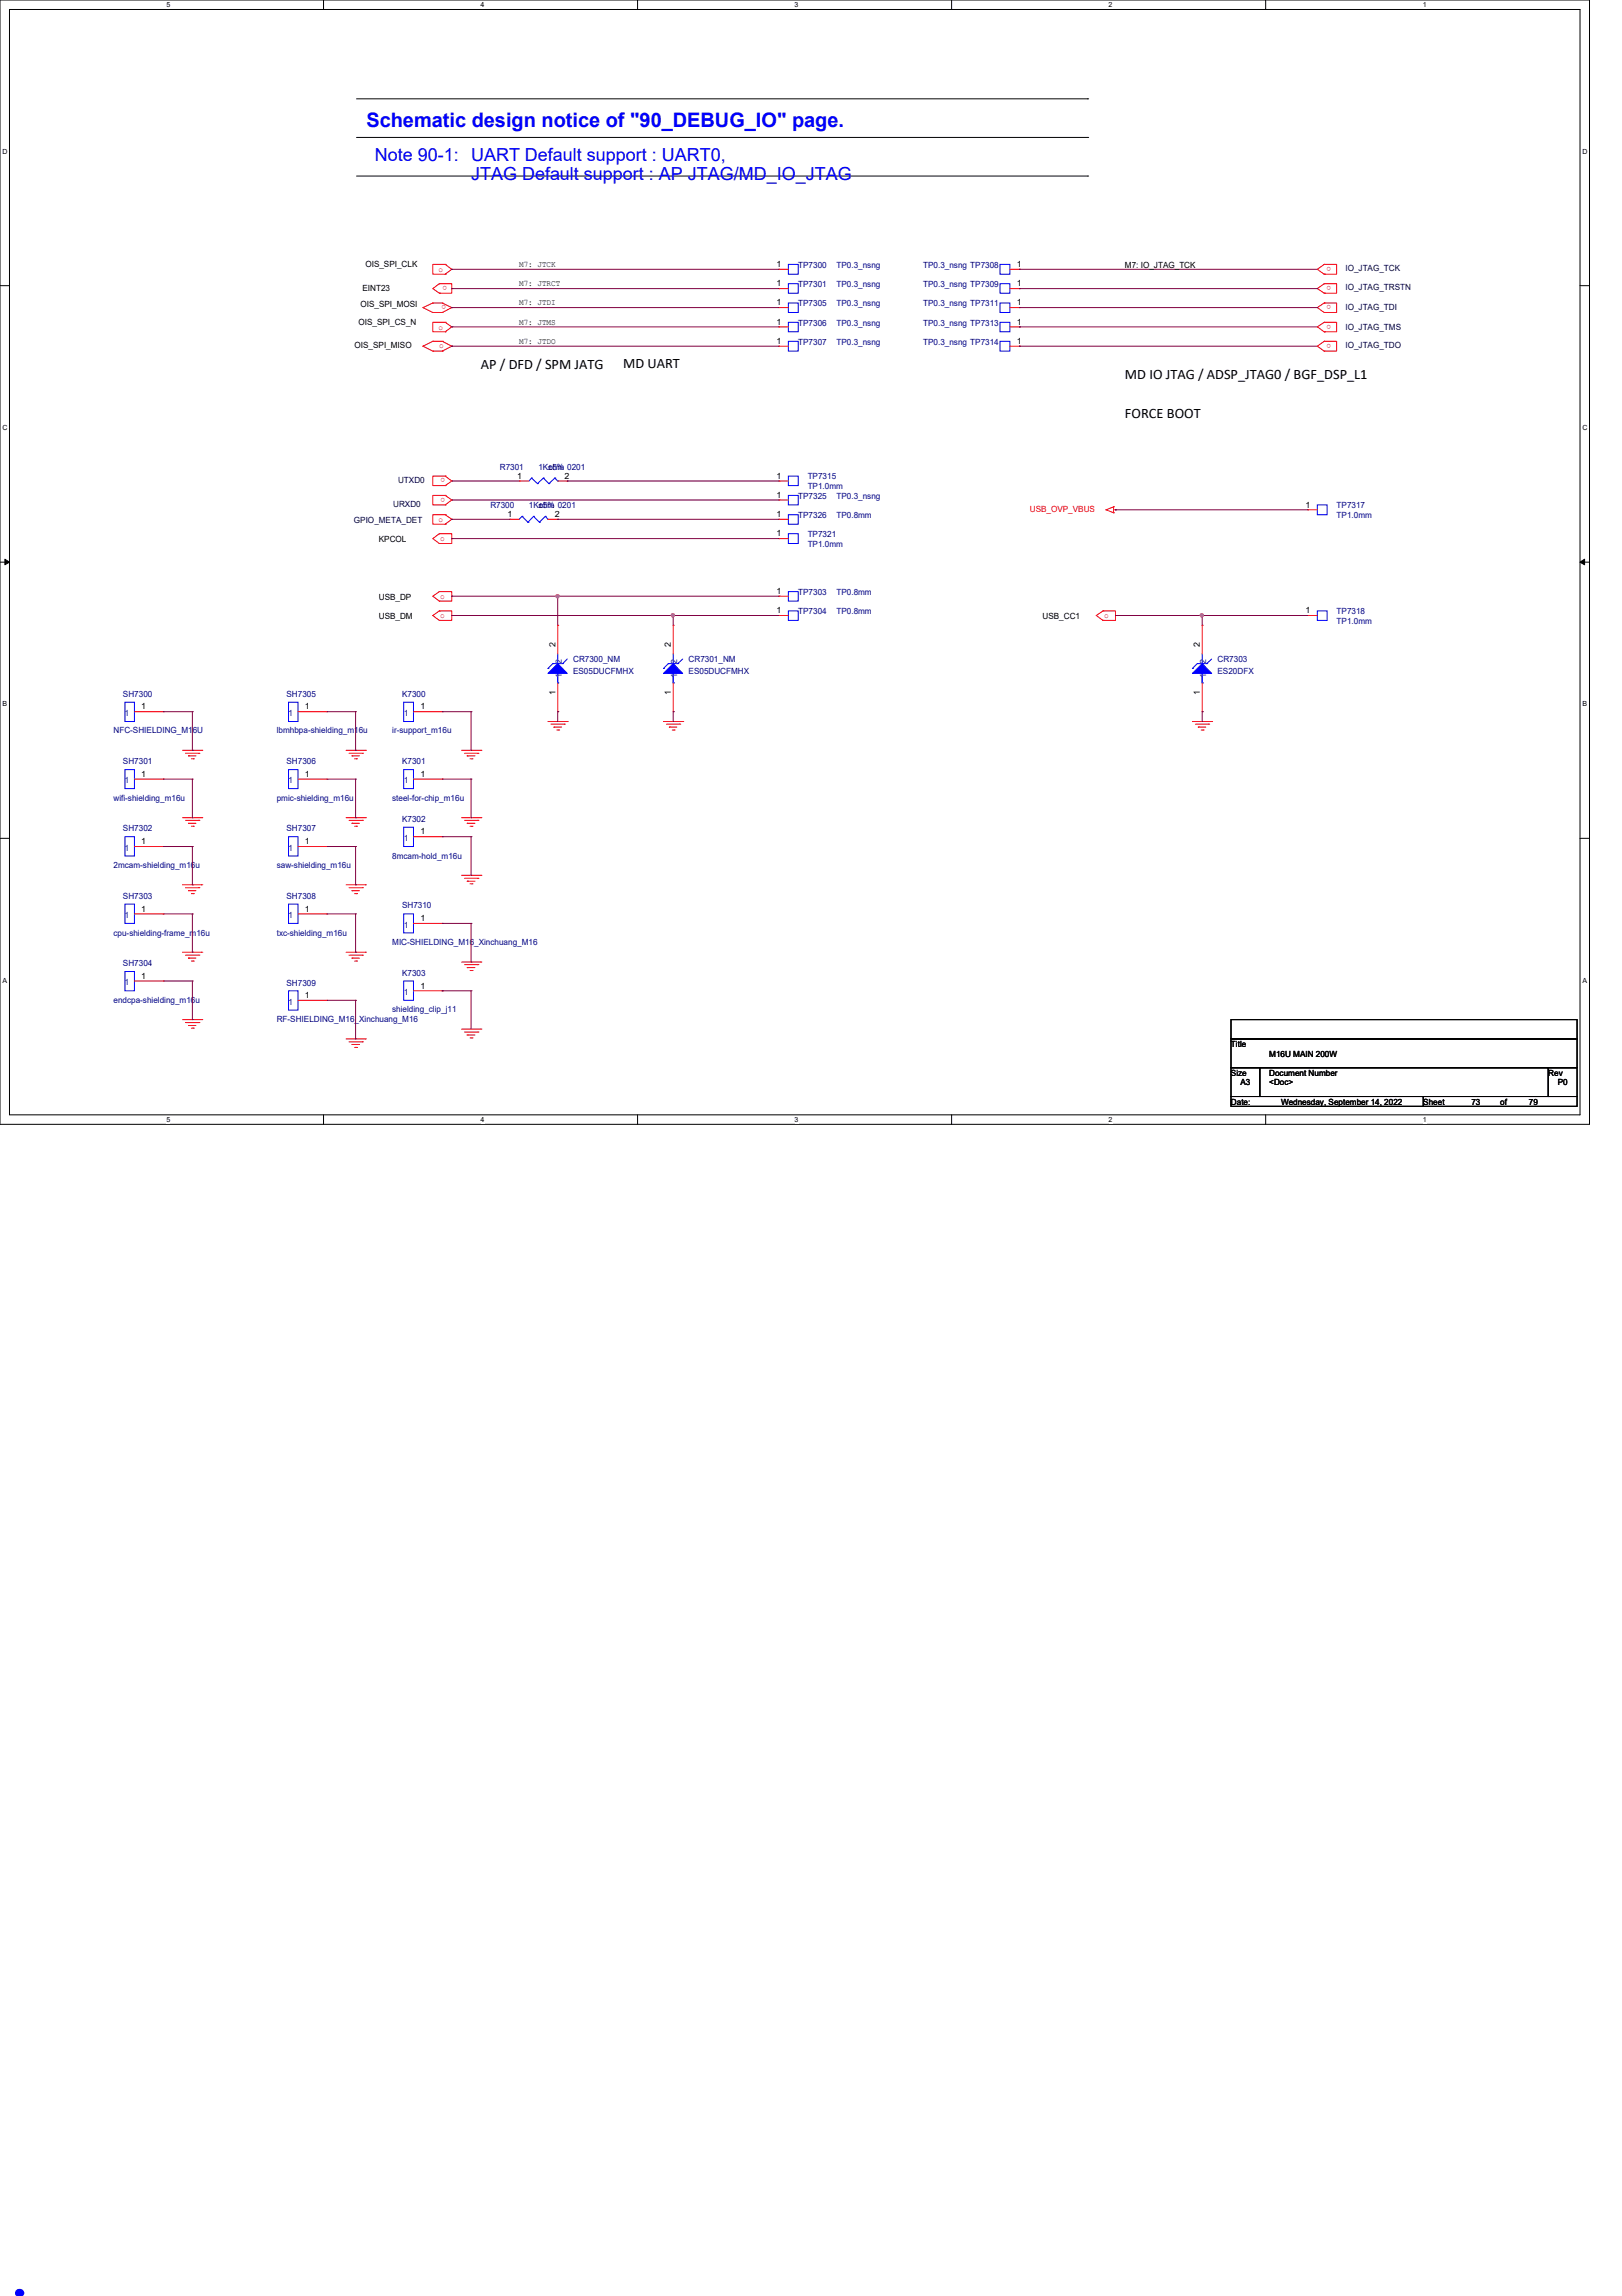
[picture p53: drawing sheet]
<svg xmlns="http://www.w3.org/2000/svg" width="210mm" height="297mm" viewBox="0 0 210 297" stroke-linecap="round" stroke-linejoin="round" font-family="sans-serif">
<defs><g id="words">
<text font-size="8.5" fill="#00f" x="0" y="297">.</text>
<text font-size="2.6" fill="#00f" x="47.4" y="16.5">Schematic design notice of &quot;90_DEBUG_IO&quot; page.</text>
<g font-size="2.3" fill="#00f">
<text x="48.5" y="20.8">Note 90-1: UART Default support : UART0,</text>
<text x="61" y="23.2">JTAG Default support : AP JTAG/MD_IO_JTAG</text>
</g>
<g font-size="1.9">
<text x="62.2" y="47.8">AP / DFD / SPM JATG</text>
<text x="80.6" y="47.7">MD UART</text>
<text x="145.6" y="49.1">MD IO JTAG / ADSP_JTAG0 / BGF_DSP_L1</text>
<text x="145.6" y="54">FORCE BOOT</text>
</g>
<g font-size="1.1">
<text x="47.3" y="34.5">OIS_SPI_CLK</text>
<text x="67.2" y="34.5">M7: JTCK</text>
<text x="100.5" y="34.5">1</text>
<text x="131.6" y="34.5">1</text>
<text x="145.6" y="34.6">M7: IO_JTAG_TCK</text>
<text x="46.4" y="42">OIS_SPI_CS_N</text>
<text x="46.7" y="39.8">OIS_SPI_MOSI</text>
<text x="46.9" y="37.6">EINT23</text>
<text x="67.2" y="37">M7: JTRCT</text>
<text x="67.2" y="39.5">M7: JTDI</text>
<text x="67.2" y="42">M7: JTMS</text>
<text x="100.5" y="39.5">1</text>
<text x="100.5" y="37">1</text>
<text x="100.5" y="42">1</text>
<text x="131.6" y="42">1</text>
<text x="131.6" y="37">1</text>
<text x="131.6" y="39.5">1</text>
<text x="45.9" y="45.1">OIS_SPI_MISO</text>
<text x="67.2" y="44.5">M7: JTDO</text>
<text x="100.5" y="44.5">1</text>
<text x="131.6" y="44.5">1</text>
<text x="66.9" y="61.9">1</text>
<text x="73.1" y="61.9">2</text>
<text x="100.5" y="64.4">1</text>
<text x="100.5" y="61.9">1</text>
<text x="169" y="65.7">1</text>
<text x="49" y="70.1">KPCOL</text>
<text x="65.7" y="66.9">1</text>
<text x="71.8" y="66.9">2</text>
<text x="100.5" y="66.9">1</text>
<text x="100.5" y="69.4">1</text>
<text x="49" y="77.6">USB_DP</text>
<text x="100.5" y="76.8">1</text>
<text x="49" y="80.1">USB_DM</text>
<text x="71.9" y="83.7" transform="rotate(-90 71.9 83.7)">2</text>
<text x="86.8" y="83.7" transform="rotate(-90 86.8 83.7)">2</text>
<text x="100.5" y="79.3">1</text>
<text x="134.9" y="80.1">USB_CC1</text>
<text x="155.3" y="83.7" transform="rotate(-90 155.3 83.7)">2</text>
<text x="169" y="79.3">1</text>
<text x="71.9" y="89.9" transform="rotate(-90 71.9 89.9)">1</text>
<text x="86.8" y="89.9" transform="rotate(-90 86.8 89.9)">1</text>
<text x="155.3" y="89.9" transform="rotate(-90 155.3 89.9)">1</text>
<text x="18.3" y="91.8">1</text>
<text x="39.5" y="91.8">1</text>
<text x="54.4" y="91.8">1</text>
<text x="18.3" y="100.5">1</text>
<text x="39.5" y="100.5">1</text>
<text x="54.4" y="100.5">1</text>
<text x="54.4" y="108">1</text>
<text x="18.3" y="109.2">1</text>
<text x="39.5" y="109.2">1</text>
<text x="18.3" y="117.9">1</text>
<text x="39.5" y="117.9">1</text>
<text x="54.4" y="119.2">1</text>
<text x="18.3" y="126.6">1</text>
<text x="39.5" y="129.1">1</text>
<text x="54.4" y="127.9">1</text>
<text x="159.3" y="135.5">Title</text>
<text x="164.3" y="136.7">M16U MAIN 200W</text>
<text x="159.3" y="139.2">Size</text>
<text x="159.3" y="142.9">Date:</text>
<text x="160.5" y="140.4">A3</text>
<text x="164.3" y="139.2">Document Number</text>
<text x="164.3" y="140.4">&lt;Doc&gt;</text>
<text x="165.8" y="142.9">Wednesday, September 14, 2022</text>
<text x="184.2" y="142.9">Sheet</text>
<text x="190.4" y="142.9">73</text>
<text x="194.1" y="142.9">of</text>
<text x="197.9" y="142.9">79</text>
<text x="200.4" y="139.2">Rev</text>
<text x="201.6" y="140.4">P0</text>
</g>
<g font-size="1.1" fill="#f00">
<text x="56.7" y="35.1">o</text>
<text x="172.3" y="34.5" transform="rotate(-180 172.3 34.5)">o</text>
<text x="57.7" y="39.5" transform="rotate(-180 57.7 39.5)">o</text>
<text x="57.9" y="37" transform="rotate(-180 57.9 37)">o</text>
<text x="172.3" y="37" transform="rotate(-180 172.3 37)">o</text>
<text x="172.3" y="39.5" transform="rotate(-180 172.3 39.5)">o</text>
<text x="172.3" y="42" transform="rotate(-180 172.3 42)">o</text>
<text x="56.7" y="42.6">o</text>
<text x="56.9" y="45.1">o</text>
<text x="172.3" y="44.5" transform="rotate(-180 172.3 44.5)">o</text>
<text x="57.6" y="61.9" transform="rotate(-180 57.6 61.9)">o</text>
<text x="57.6" y="64.4" transform="rotate(-180 57.6 64.4)">o</text>
<text x="56.7" y="67.5">o</text>
<text x="57" y="70">o</text>
<text x="133.3" y="66.3">USB_OVP_VBUS</text>
<text x="57" y="77.5">o</text>
<text x="57" y="80">o</text>
<text x="142.9" y="80">o</text>
</g>
<g font-size="1.1" fill="#000080">
<text x="103.3" y="34.6">TP7300</text>
<text x="108.2" y="34.6">TP0.3_nsng</text>
<text x="119.5" y="34.6">TP0.3_nsng TP7308</text>
<text x="103.3" y="39.6">TP7305</text>
<text x="103.3" y="37.1">TP7301</text>
<text x="108.2" y="39.6">TP0.3_nsng</text>
<text x="108.2" y="37.1">TP0.3_nsng</text>
<text x="119.5" y="37.1">TP0.3_nsng TP7309</text>
<text x="119.5" y="39.6">TP0.3_nsng TP7311</text>
<text x="103.3" y="44.6">TP7307</text>
<text x="103.3" y="42.1">TP7306</text>
<text x="108.2" y="44.6">TP0.3_nsng</text>
<text x="108.2" y="42.1">TP0.3_nsng</text>
<text x="119.5" y="42.1">TP0.3_nsng TP7313</text>
<text x="119.5" y="44.6">TP0.3_nsng TP7314</text>
<text x="63.5" y="65.7">R7300</text>
<text x="64.7" y="60.8">R7301</text>
<text x="68.5" y="65.7">1Kohm</text>
<text x="69.7" y="65.7">±5% 0201</text>
<text x="69.7" y="60.8">1Kohm</text>
<text x="70.9" y="60.8">±5% 0201</text>
<text x="103.3" y="64.5">TP7325</text>
<text x="104.5" y="62">TP7315</text>
<text x="104.5" y="63.3">TP1.0mm</text>
<text x="108.2" y="64.5">TP0.3_nsng</text>
<text x="173" y="65.7">TP7317</text>
<text x="103.3" y="67">TP7326</text>
<text x="104.5" y="69.5">TP7321</text>
<text x="104.5" y="70.7">TP1.0mm</text>
<text x="108.2" y="67">TP0.8mm</text>
<text x="173" y="67">TP1.0mm</text>
<text x="103.3" y="77">TP7303</text>
<text x="108.2" y="77">TP0.8mm</text>
<text x="103.3" y="79.5">TP7304</text>
<text x="108.2" y="79.5">TP0.8mm</text>
<text x="173" y="79.5">TP7318</text>
<text x="173" y="80.7">TP1.0mm</text>
<text x="74.2" y="85.7">CR7300_NM</text>
<text x="74.2" y="87.2">ES05DUCFMHX</text>
<text x="89.1" y="85.7">CR7301_NM</text>
<text x="89.1" y="87.2">ES05DUCFMHX</text>
<text x="157.6" y="85.7">CR7303</text>
<text x="157.6" y="87.2">ES20DFX</text>
<text x="14.7" y="94.9">NFC-SHIELDING_M16U</text>
<text x="15.9" y="90.2">SH7300</text>
<text x="35.8" y="94.9">lbmhbpa-shielding_m16u</text>
<text x="37.1" y="90.2">SH7305</text>
<text x="50.8" y="94.9">ir-support_m16u</text>
<text x="52" y="90.2">K7300</text>
<text x="15.9" y="98.8">SH7301</text>
<text x="37.1" y="98.8">SH7306</text>
<text x="52" y="98.8">K7301</text>
<text x="14.7" y="103.6">wifi-shielding_m16u</text>
<text x="15.9" y="107.6">SH7302</text>
<text x="35.8" y="103.6">pmic-shielding_m16u</text>
<text x="37.1" y="107.6">SH7307</text>
<text x="50.8" y="103.6">steel-for-chip_m16u</text>
<text x="52" y="106.3">K7302</text>
<text x="14.7" y="112.3">2mcam-shielding_m16u</text>
<text x="35.8" y="112.3">saw-shielding_m16u</text>
<text x="50.8" y="111.1">8mcam-hold_m16u</text>
<text x="15.9" y="116.3">SH7303</text>
<text x="37.1" y="116.3">SH7308</text>
<text x="52" y="117.5">SH7310</text>
<text x="14.7" y="121">cpu-shielding-frame_m16u</text>
<text x="15.9" y="125">SH7304</text>
<text x="35.8" y="121">txc-shielding_m16u</text>
<text x="50.8" y="122.3">MIC-SHIELDING_M16_Xinchuang_M16</text>
<text x="14.7" y="129.8">endcpa-shielding_m16u</text>
<text x="37.1" y="127.5">SH7309</text>
<text x="50.8" y="131">shielding_clip_j11</text>
<text x="52" y="126.2">K7303</text>
<text x="35.8" y="132.2">RF-SHIELDING_M16_Xinchuang_M16</text>
</g>
<g font-size="1.1" fill="#000040">
<text x="174.1" y="35">IO_JTAG_TCK</text>
<text x="174.1" y="37.5">IO_JTAG_TRSTN</text>
<text x="174.1" y="40.1">IO_JTAG_TDI</text>
<text x="174.1" y="42.6">IO_JTAG_TMS</text>
<text x="174.1" y="45.1">IO_JTAG_TDO</text>
<text x="50.9" y="65.5">URXD0</text>
<text x="51.5" y="62.5">UTXD0</text>
<text x="45.8" y="67.6">GPIO_META_DET</text>
</g>
<g font-size="1.1" fill="#004080">
<text x="72.7" y="87.7" transform="rotate(-90 72.7 87.7)">1</text>
<text x="72.7" y="85.9" transform="rotate(-90 72.7 85.9)">2</text>
<text x="87.6" y="87.7" transform="rotate(-90 87.6 87.7)">1</text>
<text x="87.6" y="85.9" transform="rotate(-90 87.6 85.9)">2</text>
<text x="156.1" y="87.7" transform="rotate(-90 156.1 87.7)">1</text>
<text x="156.1" y="85.9" transform="rotate(-90 156.1 85.9)">2</text>
<text x="16.1" y="92.6">1</text>
<text x="37.3" y="92.6">1</text>
<text x="52.2" y="92.6">1</text>
<text x="16.1" y="101.3">1</text>
<text x="37.3" y="101.3">1</text>
<text x="52.2" y="101.3">1</text>
<text x="16.1" y="110.1">1</text>
<text x="37.3" y="110.1">1</text>
<text x="52.2" y="108.8">1</text>
<text x="16.1" y="118.8">1</text>
<text x="37.3" y="118.8">1</text>
<text x="52.2" y="120">1</text>
<text x="16.1" y="127.5">1</text>
<text x="37.3" y="130">1</text>
<text x="52.2" y="128.7">1</text>
</g>
<g font-size=".9">
<text x="21.5" y=".9">5</text>
<text x="62.2" y=".9">4</text>
<text x="102.8" y=".9">3</text>
<text x="143.5" y=".9">2</text>
<text x="184.1" y=".9">1</text>
<text x=".3" y="19.9">D</text>
<text x="204.8" y="19.9">D</text>
<text x=".3" y="55.6">C</text>
<text x="204.8" y="55.6">C</text>
<text x=".3" y="91.4">B</text>
<text x="204.8" y="91.4">B</text>
<text x=".3" y="127.1">A</text>
<text x="204.8" y="127.1">A</text>
<text x="21.5" y="145.2">5</text>
<text x="62.2" y="145.2">4</text>
<text x="102.8" y="145.2">3</text>
<text x="143.5" y="145.2">2</text>
<text x="184.1" y="145.2">1</text>
</g>
</g></defs>
<path d="M0 0h205.7v145.5h-205.7zM1.2 1.2h203.3v143h-203.3z" fill="none" stroke="#000" stroke-width=".13"/>
<g fill="#fff">
<path d="M21.5 .1h.6v1h-.6z"/>
<path d="M21.5 144.4h.6v1h-.6z"/>
</g>
<path d="M41.9 0v1.2M41.9 144.2v1.3" fill="none" stroke="#000" stroke-width=".13"/>
<g fill="#fff">
<path d="M62.2 .1h.5v1h-.5z"/>
<path d="M62.2 144.4h.5v1h-.5z"/>
</g>
<path d="M82.5 0v1.2M82.5 144.2v1.3" fill="none" stroke="#000" stroke-width=".13"/>
<g fill="#fff">
<path d="M102.8 .1h.5v1h-.5z"/>
<path d="M102.8 144.4h.5v1h-.5z"/>
</g>
<path d="M123.1 0v1.2M123.1 144.2v1.3" fill="none" stroke="#000" stroke-width=".13"/>
<g fill="#fff">
<path d="M143.5 .1h.5v1h-.5z"/>
<path d="M143.5 144.4h.5v1h-.5z"/>
</g>
<path d="M163.8 0v1.2M163.8 144.2v1.3" fill="none" stroke="#000" stroke-width=".13"/>
<g fill="#fff">
<path d="M184.1 .1h.5v1h-.5z"/>
<path d="M184.1 144.4h.5v1h-.5z"/>
<path d="M.3 19.1h.7v1h-.7z"/>
<path d="M204.8 19.1h.6v1h-.6z"/>
<path d="M.3 54.8h.7v1h-.7z"/>
<path d="M204.8 54.8h.6v1h-.6z"/>
</g>
<path d="M0 37h1.2M204.5 37h1.2" fill="none" stroke="#000" stroke-width=".13"/>
<g fill="#fff">
<path d="M.3 90.6h.6v1h-.6z"/>
<path d="M204.8 90.6h.6v1h-.6z"/>
</g>
<path d="M0 72.7h1.2M.6 72.3l.6 .4-.6 .4zM204.5 72.7l.6-.4v.8zM204.5 72.7h1.2" fill="none" stroke="#000" stroke-width=".13"/>
<path d="M.6 72.3l.6 .4-.6 .4zM204.5 72.7l.6-.4v.8z" fill="#000"/>
<g fill="#fff">
<path d="M.3 126.3h.6v1h-.6z"/>
<path d="M204.8 126.3h.6v1h-.6z"/>
</g>
<g fill="none" stroke="#000" stroke-width=".13">
<path d="M46.1 12.8h94.7M46.1 17.8h94.7M140.8 12.8h.1M140.8 17.8h.1M46.1 22.8h94.7M140.8 22.8h.1M0 108.5h1.2M204.5 108.5h1.2M159.3 131.9h44.8v2.5h-44.8zM159.3 134.4h44.8v3.7h-44.8zM159.3 138.1h3.7v3.8h-3.7zM163 138.1h37.4v3.8h-37.4z"/>
<path d="M200.4 138.1h3.7v3.8h-3.7zM159.3 141.9h24.9v1.2h-24.9zM184.2 141.9h19.9v1.2h-19.9z"/>
</g>
<g fill="none" stroke="#f00" stroke-width=".13">
<path d="M54.7 39.8h.1M54.7 39.8l1.3 .6M56 39.2h.1M56 39.2h1.2M56 39.2l-1.3 .6M56.9 37.9h.1M56.9 36.7h.1M56.9 36.7h1.6v1.2h-1.6M56.9 36.7l-.9 .6 .9 .6M57.2 39.2h.1M57.2 39.2l1.3 .6M57.6 34.2h.1"/>
<path d="M57.6 35.5h.1M57.6 34.2h-1.6v1.3h1.6M57.6 34.2l.9 .6-.9 .7M58.5 39.8h.1M58.5 39.8l-1.3 .6M100.8 34.8h.1M100.8 34.8h1.2M130.7 37.3h1.2M131.9 37.3h.1M171.4 35.5h.1M171.4 34.2h.1M171.4 34.2h1.6v1.3h-1.6"/>
<path d="M171.4 37.9h.1M171.4 36.7h.1M171.4 36.7h1.6v1.2h-1.6M171.4 39.2h.1M171.4 39.2h1.6v1.2h-1.6M171.4 34.2l-.9 .6 .9 .7M171.4 36.7l-.9 .6 .9 .6M171.4 39.2l-.9 .6 .9 .6M54.7 44.8h.1M54.7 44.8l1.3 .6M56 40.4h.1M56 44.2h.1"/>
<path d="M56 45.4h.1M56 40.4h1.2M56 44.2l-1.3 .6M56 44.2h1.2M56 45.4h1.2M57.2 40.4h.1M57.2 44.2h.1M57.2 45.4h.1M57.2 44.2l1.3 .6M57.6 41.7h.1M57.6 42.9h.1M57.6 41.7h-1.6v1.2h1.6"/>
<path d="M57.6 41.7l.9 .6-.9 .6M58.5 44.8h.1M58.5 44.8l-1.3 .6M130.7 42.3h1.2M131.9 42.3h.1M171.4 40.4h.1M171.4 42.9h.1M171.4 41.7h.1M171.4 41.7h1.6v1.2h-1.6M171.4 45.4h.1M171.4 44.2h.1M171.4 44.2h1.6v1.2h-1.6"/>
<path d="M171.4 41.7l-.9 .6 .9 .6M171.4 44.2l-.9 .6 .9 .6M56.9 69h.1M56.9 70.3h.1M56.9 69h1.6v1.3h-1.6M56.9 76.5h.1M56.9 77.8h.1M56.9 76.5h1.6v1.3h-1.6M56.9 79h.1M56.9 79h1.6v1.3h-1.6M56.9 69l-.9 .7 .9 .6M56.9 76.5l-.9 .6 .9 .7"/>
<path d="M56.9 79l-.9 .6 .9 .7M57.6 62.8h.1M57.6 61.6h.1M57.6 61.6h-1.6v1.2h1.6M57.6 65.3h.1M57.6 64.1h.1M57.6 64.1h-1.6v1.2h1.6M57.6 66.6h.1M57.6 67.8h.1M57.6 66.6h-1.6v1.2h1.6M57.6 61.6l.9 .6-.9 .6M57.6 64.1l.9 .6-.9 .6"/>
<path d="M57.6 66.6l.9 .6-.9 .6M142.7 79h.1M142.7 79h1.7v1.3h-1.7M142.7 79l-.8 .6 .8 .7M143.1 66h.1M143.1 66l1 .3M144.1 66.3h.1M144.1 65.6h.1M144.1 65.6v.7M144.1 66h.3M144.1 65.6l-1 .4M144.4 66h.1"/>
<path d="M23.6 97.1h2.5M24 97.5h1.7M24.4 97.8h.1M24.4 97.8h1M24.8 98.2h.2M25 98.2h.1M25.7 97.5h.1M26.1 97.1h.1M44.8 97.1h2.5M45.2 97.5h1.7M45.6 97.8h.1M45.6 97.8h.9"/>
<path d="M45.9 98.2h.2M46.1 98.2h.1M46.9 97.5h.1M47.3 97.1h.1M53.5 92.1h3.7M56.9 80.3h.1M57.2 92.1h.1M59.7 97.1h2.5M60.1 97.5h1.7M60.5 97.8h.1M60.5 97.8h1M60.8 98.2h.3"/>
<path d="M61.1 98.2h.1M61.8 97.5h.1M62.2 97.1h.1M70.9 93.3h2.5M71.3 93.7h1.7M71.7 94.1h.1M71.7 94.1h1M72.1 94.4h.2M72.3 94.4h.1M73 93.7h.1M73.4 93.3h.1M85.9 93.3h2.4"/>
<path d="M86.2 93.7h1.8M86.6 94.1h.1M86.6 94.1h1M87 94.4h.2M87.2 94.4h.1M88 93.7h.1M88.3 93.3h.1M142.7 80.3h.1M154.3 93.3h2.5M154.7 93.7h1.7M155.1 94.1h.1M155.1 94.1h.9"/>
<path d="M155.4 94.4h.3M155.7 94.4h.1M156.4 93.7h.1M156.8 93.3h.1M17.4 118.2h3.7M21.1 118.2h.1M23.6 105.8h2.5M23.6 114.5h2.5M24 106.1h1.7M24 114.9h1.7M24.4 106.5h.1M24.4 115.2h.1"/>
<path d="M24.4 106.5h1M24.4 115.2h1M24.8 106.9h.2M24.8 115.6h.2M25 106.9h.1M25 115.6h.1M25.7 106.1h.1M25.7 114.9h.1M26.1 105.8h.1M26.1 114.5h.1M38.6 118.2h3.7M42.3 118.2h.1"/>
<path d="M44.8 105.8h2.5M44.8 114.5h2.5M45.2 106.1h1.7M45.2 114.9h1.7M45.6 106.5h.1M45.6 115.2h.1M45.6 106.5h.9M45.6 115.2h.9M45.9 106.9h.2M45.9 115.6h.2M46.1 106.9h.1M46.1 115.6h.1"/>
<path d="M46.9 106.1h.1M46.9 114.9h.1M47.3 105.8h.1M47.3 114.5h.1M59.7 105.8h2.5M59.7 113.2h2.5M60.1 106.1h1.7M60.1 113.6h1.7M60.5 106.5h.1M60.5 114h.1M60.5 106.5h1M60.5 114h1"/>
<path d="M60.8 106.9h.3M60.8 114.3h.3M61.1 106.9h.1M61.1 114.3h.1M61.8 106.1h.1M61.8 113.6h.1M62.2 105.8h.1M62.2 113.2h.1M23.6 123.2h2.5M23.6 131.9h2.5M24 123.6h1.7M24 132.3h1.7"/>
<path d="M24.4 124h.1M24.4 132.7h.1M24.4 124h1M24.4 132.7h1M24.8 124.3h.2M24.8 133h.2M25 124.3h.1M25 133h.1M25.7 123.6h.1M25.7 132.3h.1M26.1 123.2h.1M26.1 131.9h.1"/>
<path d="M44.8 123.2h2.5M44.8 134.4h2.5M45.2 123.6h1.7M45.2 134.8h1.7M45.6 124h.1M45.6 135.1h.1M45.6 124h.9M45.6 135.1h.9M45.9 124.3h.2M45.9 135.5h.2M46.1 124.3h.1M46.1 135.5h.1"/>
<path d="M46.9 123.6h.1M46.9 134.8h.1M47.3 123.2h.1M47.3 134.4h.1M59.7 124.5h2.5M59.7 133.1h2.5M60.1 124.8h1.7M60.1 133.5h1.7M60.5 125.2h.1M60.5 133.9h.1M60.5 125.2h1M60.5 133.9h1"/>
<path d="M60.8 125.6h.3M60.8 134.3h.3M61.1 125.6h.1M61.1 134.3h.1M61.8 124.8h.1M61.8 133.5h.1M62.2 124.5h.1M62.2 133.1h.1"/>
</g>
<path d="M102 34.2h1.3v1.3h-1.3zM129.4 36.7h1.3v1.2h-1.3zM129.4 41.7h1.3v1.2h-1.3zM52.2 90.8h1.3v2.5h-1.3zM16.2 117h1.2v2.5h-1.2zM37.3 117h1.3v2.5h-1.3z" fill="none" stroke="#00f" stroke-width=".13"/>
<path d="M85.9 87.1l1.2-1.2 1.2 1.2z" fill="#00f"/>
<g fill="none" stroke="#00f" stroke-width=".13">
<path d="M102 79h1.3v1.3h-1.3zM102 66.6h1.3v1.2h-1.3zM102 64.1h1.3v1.2h-1.3zM16.2 99.6h1.2v2.4h-1.2zM85.9 87.1l1.2-1.2 1.2 1.2zM85.9 86.5h.1M86.5 85.9h.1M86.5 85.9h1.2M86.5 85.9l-.6 .6M87.1 85.9h.1M87.1 88.3h.1M87.1 84.6v1.3"/>
<path d="M87.1 87.1v1.2M87.7 85.9h.1M88.3 85.3l-.6 .6M52.2 118.2h1.3v2.5h-1.3z"/>
</g>
<g fill="none" stroke="#f00" stroke-width=".13">
<path d="M100.8 79.6h.1M100.8 67.2h.1M100.8 64.7h.1M100.8 79.6h1.2M100.8 67.2h1.2M100.8 64.7h1.2M87.1 80.9h.1M87.1 92.1h.1M87.1 80.9v3.7M87.1 88.3v3.8M17.4 100.8h3.7M21.1 100.8h.1"/>
<path d="M53.5 119.5h3.7M57.2 119.5h.1"/>
</g>
<path d="M154.3 87.1l1.3-1.2 1.2 1.2z" fill="#00f"/>
<g fill="none" stroke="#00f" stroke-width=".13">
<path d="M102 39.2h1.3v1.2h-1.3zM102 36.7h1.3v1.2h-1.3zM129.4 34.2h1.3v1.3h-1.3zM129.4 39.2h1.3v1.2h-1.3zM102 44.2h1.3v1.2h-1.3zM129.4 44.2h1.3v1.2h-1.3zM68.8 61.8h.1M68.8 61.8l-.3 .4M68.8 61.8l.8 .8M69.6 62.6h.1M70.3 61.8h.1M70.3 61.8l-.7 .8"/>
<path d="M70.3 61.8l.7 .8M71 62.6h.1M71.8 61.8h.1M71.8 61.8l-.8 .8M71.8 61.8l.4 .4M72.2 62.2h.1M102 69h1.3v1.3h-1.3zM102 76.5h1.3v1.3h-1.3zM170.5 79h1.2v1.3h-1.2zM170.5 65.3h1.2v1.3h-1.2zM37.3 99.6h1.3v2.4h-1.3zM52.2 99.6h1.3v2.4h-1.3z"/>
<path d="M154.3 87.1l1.3-1.2 1.2 1.2zM154.3 86.5h.1M154.9 85.9h.1M154.9 85.9h1.3M154.9 85.9l-.6 .6M155.6 85.9h.1M155.6 88.3h.1M155.6 84.6v1.3M155.6 87.1v1.2M156.2 85.9h.1M156.8 85.3l-.6 .6M16.2 108.2h1.2v2.5h-1.2z"/>
<path d="M37.3 108.2h1.3v2.5h-1.3zM52.2 107h1.3v2.5h-1.3zM16.2 125.7h1.2v2.5h-1.2zM52.2 126.9h1.3v2.5h-1.3z"/>
</g>
<g fill="none" stroke="#f00" stroke-width=".13">
<path d="M100.8 39.8h.1M100.8 37.3h.1M100.8 39.8h1.2M100.8 37.3h1.2M130.7 34.8h1.2M130.7 39.8h1.2M131.9 34.8h.1M131.9 39.8h.1M100.8 44.8h.1M100.8 44.8h1.2M130.7 44.8h1.2M131.9 44.8h.1"/>
<path d="M67.2 62.2h.1M67.2 62.2h1.3M72.2 62.2h1.2M73.4 62.2h.1M100.8 69.7h.1M100.8 77.1h.1M100.8 69.7h1.2M100.8 77.1h1.2M169.2 79.6h.1M169.2 66h.1M169.2 79.6h1.3M169.2 66h1.3"/>
<path d="M155.6 80.9h.1M155.6 92.1h.1M155.6 80.9v3.7M155.6 88.3v3.8M17.4 109.5h3.7M21.1 109.5h.1M38.6 100.8h3.7M38.6 109.5h3.7M42.3 100.8h.1M42.3 109.5h.1M53.5 100.8h3.7M53.5 108.2h3.7"/>
<path d="M57.2 100.8h.1M57.2 108.2h.1M17.4 126.9h3.7M21.1 126.9h.1M53.5 128.2h3.7M57.2 128.2h.1"/>
</g>
<path d="M70.9 87.1l1.3-1.2 1.2 1.2z" fill="#00f"/>
<g fill="none" stroke="#00f" stroke-width=".13">
<path d="M102 41.7h1.3v1.2h-1.3zM67.6 66.8h.1M67.6 66.8l-.4 .4M67.6 66.8l.7 .8M68.3 67.6h.1M69 66.8h.1M69 66.8l-.7 .8M69 66.8l.8 .8M69.8 67.6h.1M70.6 66.8h.1M70.6 66.8l-.8 .8M70.6 66.8l.3 .4"/>
<path d="M70.9 67.2h.1M102 61.6h1.3v1.2h-1.3zM16.2 90.8h1.2v2.5h-1.2zM37.3 90.8h1.3v2.5h-1.3zM70.9 87.1l1.3-1.2 1.2 1.2zM70.9 86.5h.1M71.5 85.9h.1M71.5 85.9h1.3M71.5 85.9l-.6 .6M72.2 85.9h.1M72.2 88.3h.1M72.2 84.6v1.3"/>
<path d="M72.2 87.1v1.2M72.8 85.9h.1M73.4 85.3l-.6 .6M37.3 128.2h1.3v2.5h-1.3z"/>
</g>
<g fill="none" stroke="#f00" stroke-width=".13">
<path d="M100.8 42.3h.1M100.8 42.3h1.2M66 67.2h.1M66 67.2h1.2M70.9 67.2h1.3M72.2 67.2h.1M100.8 62.2h.1M100.8 62.2h1.2M17.4 92.1h3.7M21.1 92.1h.1M38.6 92.1h3.7M42.3 92.1h.1"/>
<path d="M72.2 80.9h.1M72.2 92.1h.1M72.2 80.9v3.7M72.2 88.3v3.8M38.6 129.4h3.7M42.3 129.4h.1"/>
</g>
<g fill="none" stroke="#800040" stroke-width=".13">
<path d="M58.5 34.8h.1M58.5 37.3h.1M58.5 39.8h.1M58.5 34.8h42.3M58.5 37.3h42.3M58.5 39.8h42.3M131.9 34.8h.1M131.9 37.3h.1M131.9 39.8h.1M131.9 34.8h38.6M131.9 37.3h38.6M131.9 39.8h38.6"/>
<path d="M58.5 42.3h.1M58.5 44.8h.1M58.5 42.3h42.3M58.5 44.8h42.3M131.9 42.3h.1M131.9 44.8h.1M131.9 42.3h38.6M131.9 44.8h38.6M58.5 62.2h.1M58.5 64.7h.1M58.5 67.2h.1M58.5 69.7h.1"/>
<path d="M58.5 77.1h.1M58.5 62.2h8.7M58.5 64.7h42.3M58.5 67.2h7.5M58.5 69.7h42.3M58.5 77.1h42.3M72.2 67.2h.1M72.2 77.1h.1M72.2 67.2h28.6M73.4 62.2h.1M73.4 62.2h27.4M144.4 66h.1"/>
<path d="M144.4 66h24.8"/>
</g>
<path d="M72 77h.3l.1 .1-.1 .2h-.2h-.1z" fill-rule="evenodd" fill="#f0f"/>
<path d="M72 77h.3l.1 .1-.1 .2h-.2h-.1z" fill="none" stroke="#f0f" stroke-width=".13"/>
<path d="M58.5 79.6h.1M58.5 79.6h28.6M72.2 77.1h.1M72.2 77.1v3.8" fill="none" stroke="#800040" stroke-width=".13"/>
<path d="M86.9 79.4h.3l.1 .2-.1 .2h-.1h-.2z" fill-rule="evenodd" fill="#f0f"/>
<path d="M86.9 79.4h.3l.1 .2-.1 .2h-.1h-.2z" fill="none" stroke="#f0f" stroke-width=".13"/>
<path d="M87.1 79.6h.1M87.1 79.6v1.3M87.1 79.6h13.7M144.4 79.6h.1M144.4 79.6h11.2" fill="none" stroke="#800040" stroke-width=".13"/>
<path d="M155.4 79.4h.3v.2v.2h-.2h-.1z" fill-rule="evenodd" fill="#f0f"/>
<path d="M155.4 79.4h.3v.2v.2h-.2h-.1z" fill="none" stroke="#f0f" stroke-width=".13"/>
<g fill="none" stroke="#800040" stroke-width=".13">
<path d="M155.6 79.6h.1M155.6 79.6v1.3M155.6 79.6h13.6M21.1 92.1h3.8M24.9 92.1h.1M24.9 97.1h.1M24.9 92.1v5M42.3 92.1h3.7M46 92.1h.1M46 97.1h.1M46 92.1v5M57.2 92.1h3.8"/>
<path d="M61 92.1h.1M61 97.1h.1M61 92.1v5M72.2 92.1h.1M72.2 92.1v1.2M87.1 92.1h.1M87.1 92.1v1.2M155.6 92.1h.1M155.6 92.1v1.2M21.1 100.8h3.8M21.1 109.5h3.8M21.1 118.2h3.8"/>
<path d="M24.9 100.8h.1M24.9 105.8h.1M24.9 109.5h.1M24.9 114.5h.1M24.9 118.2h.1M24.9 100.8v5M24.9 109.5v5M24.9 118.2v5M42.3 100.8h3.7M42.3 109.5h3.7M42.3 118.2h3.7M46 100.8h.1"/>
<path d="M46 105.8h.1M46 109.5h.1M46 114.5h.1M46 118.2h.1M46 100.8v5M46 109.5v5M46 118.2v5M57.2 100.8h3.8M57.2 108.2h3.8M57.2 119.5h3.8M61 100.8h.1M61 105.8h.1"/>
<path d="M61 108.2h.1M61 113.2h.1M61 119.5h.1M61 100.8v5M61 108.2v5M61 119.5v5M21.1 126.9h3.8M24.9 123.2h.1M24.9 126.9h.1M24.9 131.9h.1M24.9 126.9v5M42.3 129.4h3.7"/>
<path d="M46 123.2h.1M46 129.4h.1M46 134.4h.1M46 129.4v5M57.2 128.2h.1M57.2 128.2h3.8M61 124.5h.1M61 128.2h.1M61 128.2v4.9"/>
</g>
<path d="M72 77h.3l.1 .1-.1 .2h-.2h-.1z" fill-rule="evenodd" fill="#f0f"/>
<path d="M72 77h.3l.1 .1-.1 .2h-.2h-.1z" fill="none" stroke="#f0f" stroke-width=".13"/>
<path d="M86.9 79.4h.3l.1 .2-.1 .2h-.1h-.2z" fill-rule="evenodd" fill="#f0f"/>
<path d="M86.9 79.4h.3l.1 .2-.1 .2h-.1h-.2z" fill="none" stroke="#f0f" stroke-width=".13"/>
<path d="M155.4 79.4h.3v.2v.2h-.2h-.1z" fill-rule="evenodd" fill="#f0f"/>
<path d="M155.4 79.4h.3v.2v.2h-.2h-.1z" fill="none" stroke="#f0f" stroke-width=".13"/>
<use href="#words"/>
</svg>
